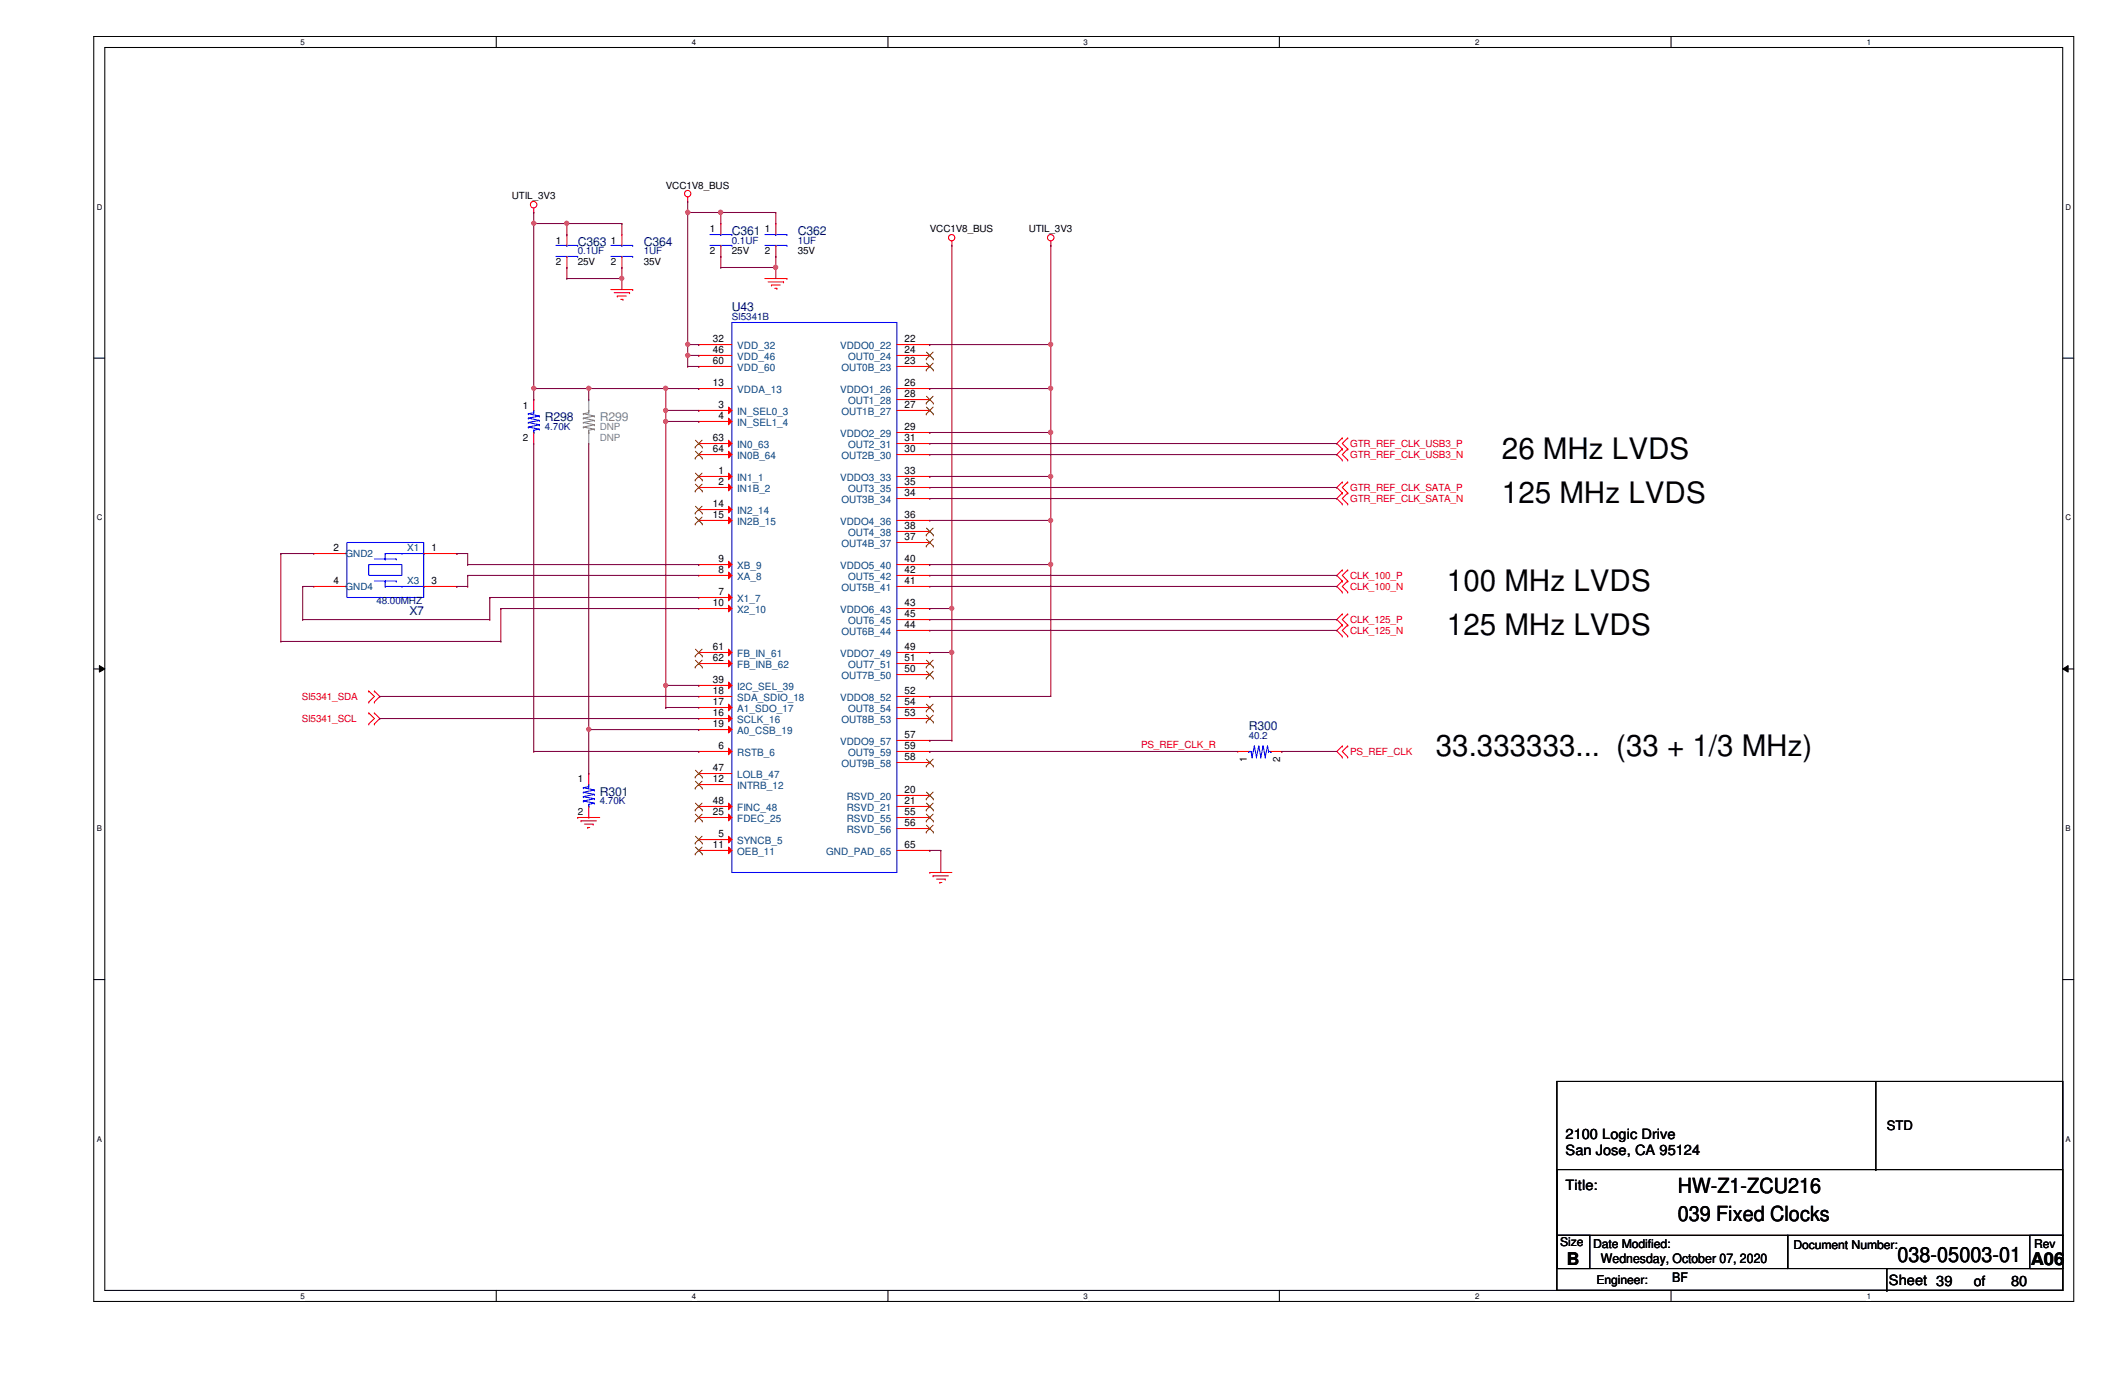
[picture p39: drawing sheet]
<svg xmlns="http://www.w3.org/2000/svg" width="432mm" height="279mm" viewBox="0 0 432 279" stroke-linecap="round" stroke-linejoin="round" font-family="sans-serif">
<defs><g id="words">
<g font-size="6">
<text x="305.2" y="93.3">26 MHz LVDS</text>
<text x="305.2" y="102.2">125 MHz LVDS</text>
<text x="294" y="120.1">100 MHz LVDS</text>
<text x="294" y="129">125 MHz LVDS</text>
<text x="291.8" y="153.6">33.333333... (33 + 1/3 MHz)</text>
</g>
<g font-size="4.2">
<text x="340.9" y="242.4">HW-Z1-ZCU216</text>
<text x="340.9" y="248.2">039 Fixed Clocks</text>
<text x="385.6" y="256.4">038-05003-01</text>
</g>
<g font-size="3.6">
<text x="318.3" y="257">B</text>
<text x="412.7" y="257">A06</text>
</g>
<g font-size="2.9">
<text x="318.1" y="231.5">2100 Logic Drive</text>
<text x="318.1" y="234.7">San Jose, CA 95124</text>
<text x="318.1" y="241.8">Title:</text>
<text x="383.8" y="261">Sheet 39</text>
<text x="401.1" y="261.2">of</text>
<text x="408.6" y="261.2">80</text>
</g>
<g font-size="2.7">
<text x="383.4" y="229.5">STD</text>
<text x="325.3" y="256.6">Wednesday, October 07, 2020</text>
<text x="339.8" y="260.6">BF</text>
</g>
<g font-size="2.5" fill="#000080">
<text x="148.7" y="47.7">C361</text>
<text x="162.1" y="47.7">C362</text>
<text x="117.4" y="49.9">C363</text>
<text x="130.8" y="49.9">C364</text>
<text x="148.7" y="63.3">U43</text>
<text x="110.7" y="85.6">R298</text>
<text x="83.2" y="125">X7</text>
<text x="253.7" y="148.3">R300</text>
<text x="121.9" y="161.7">R301</text>
</g>
<text font-size="2.5" fill="#808080" x="121.9" y="85.6">R299</text>
<g font-size="2.5">
<text x="317" y="253.3">Size</text>
<text x="323.7" y="253.5">Date Modified:</text>
<text x="364.4" y="253.7">Document Number:</text>
<text x="413.3" y="253.5">Rev</text>
<text x="324.4" y="260.9">Engineer:</text>
</g>
<g font-size="2">
<text x="104" y="40.5">UTIL_3V3</text>
<text x="135.3" y="38.3">VCC1V8_BUS</text>
<text x="144.2" y="47.2">1</text>
<text x="155.4" y="47.2">1</text>
<text x="188.9" y="47.2">VCC1V8_BUS</text>
<text x="209" y="47.2">UTIL_3V3</text>
<text x="112.9" y="49.5">1</text>
<text x="112.9" y="53.9">2</text>
<text x="117.4" y="53.9">25V</text>
<text x="124.1" y="49.5">1</text>
<text x="124.1" y="53.9">2</text>
<text x="130.8" y="53.9">35V</text>
<text x="144.2" y="51.7">2</text>
<text x="148.7" y="51.7">25V</text>
<text x="155.4" y="51.7">2</text>
<text x="162.1" y="51.7">35V</text>
<text x="144.9" y="69.5">32</text>
<text x="144.9" y="71.7">46</text>
<text x="183.8" y="71.7">24</text>
<text x="183.8" y="69.5">22</text>
<text x="144.9" y="74">60</text>
<text x="183.8" y="74">23</text>
<text x="106.2" y="83">1</text>
<text x="144.9" y="78.4">13</text>
<text x="146" y="82.9">3</text>
<text x="183.8" y="80.7">28</text>
<text x="183.8" y="82.9">27</text>
<text x="183.8" y="78.4">26</text>
<text x="106.2" y="89.7">2</text>
<text x="144.9" y="89.6">63</text>
<text x="146" y="85.1">4</text>
<text x="183.8" y="89.6">31</text>
<text x="183.8" y="87.4">29</text>
<text x="144.9" y="91.9">64</text>
<text x="183.8" y="91.9">30</text>
<text x="146" y="96.3">1</text>
<text x="146" y="98.6">2</text>
<text x="183.8" y="98.6">35</text>
<text x="183.8" y="100.8">34</text>
<text x="183.8" y="96.3">33</text>
<text x="144.9" y="103">14</text>
<text x="144.9" y="105.2">15</text>
<text x="183.8" y="107.5">38</text>
<text x="183.8" y="105.2">36</text>
<text x="67.8" y="112">2</text>
<text x="87.7" y="112">1</text>
<text x="183.8" y="109.7">37</text>
<text x="67.8" y="118.7">4</text>
<text x="87.7" y="118.7">3</text>
<text x="146" y="116.4">8</text>
<text x="146" y="114.2">9</text>
<text x="183.8" y="116.4">42</text>
<text x="183.8" y="118.7">41</text>
<text x="183.8" y="114.2">40</text>
<text x="144.9" y="123.1">10</text>
<text x="146" y="120.9">7</text>
<text x="183.8" y="125.4">45</text>
<text x="183.8" y="123.1">43</text>
<text x="183.8" y="127.6">44</text>
<text x="144.9" y="132.1">61</text>
<text x="144.9" y="134.3">62</text>
<text x="183.8" y="134.3">51</text>
<text x="183.8" y="136.6">50</text>
<text x="183.8" y="132.1">49</text>
<text x="144.9" y="138.8">39</text>
<text x="144.9" y="141">18</text>
<text x="144.9" y="143.3">17</text>
<text x="183.8" y="143.3">54</text>
<text x="183.8" y="141">52</text>
<text x="144.9" y="145.5">16</text>
<text x="144.9" y="147.7">19</text>
<text x="183.8" y="145.5">53</text>
<text x="183.8" y="149.9">57</text>
<text x="146" y="152.2">6</text>
<text x="183.8" y="152.2">59</text>
<text x="183.8" y="154.4">58</text>
<text x="253.4" y="154.9" transform="rotate(-90 253.4 154.9)">1</text>
<text x="260.1" y="154.9" transform="rotate(-90 260.1 154.9)">2</text>
<text x="117.4" y="159">1</text>
<text x="144.9" y="158.9">12</text>
<text x="144.9" y="156.7">47</text>
<text x="183.8" y="161.1">20</text>
<text x="117.4" y="165.7">2</text>
<text x="144.9" y="165.6">25</text>
<text x="144.9" y="163.4">48</text>
<text x="183.8" y="163.4">21</text>
<text x="183.8" y="165.6">55</text>
<text x="183.8" y="167.9">56</text>
<text x="144.9" y="172.3">11</text>
<text x="146" y="170.1">5</text>
<text x="183.8" y="172.3">65</text>
</g>
<g font-size="2" fill="#000080">
<text x="117.4" y="51.7">0.1UF</text>
<text x="130.8" y="51.7">1UF</text>
<text x="148.7" y="49.5">0.1UF</text>
<text x="162.1" y="49.5">1UF</text>
<text x="148.7" y="65.1">SI5341B</text>
<text x="110.7" y="87.5">4.70K</text>
<text x="76.5" y="122.8">48.00MHZ</text>
<text x="253.7" y="150.1">40.2</text>
<text x="121.9" y="163.4">4.70K</text>
</g>
<g font-size="2" fill="#004080">
<text x="149.8" y="71">VDD_32</text>
<text x="170.7" y="71">VDDO0_22</text>
<text x="149.8" y="73.2">VDD_46</text>
<text x="149.8" y="75.4">VDD_60</text>
<text x="171" y="75.4">OUT0B_23</text>
<text x="172.3" y="73.2">OUT0_24</text>
<text x="149.8" y="79.9">VDDA_13</text>
<text x="170.7" y="79.9">VDDO1_26</text>
<text x="172.3" y="82.2">OUT1_28</text>
<text x="149.8" y="84.4">IN_SEL0_3</text>
<text x="149.8" y="86.6">IN_SEL1_4</text>
<text x="170.7" y="88.9">VDDO2_29</text>
<text x="171" y="84.4">OUT1B_27</text>
<text x="149.8" y="91.1">IN0_63</text>
<text x="149.8" y="93.3">IN0B_64</text>
<text x="171" y="93.3">OUT2B_30</text>
<text x="172.3" y="91.1">OUT2_31</text>
<text x="149.8" y="97.8">IN1_1</text>
<text x="149.8" y="100">IN1B_2</text>
<text x="170.7" y="97.8">VDDO3_33</text>
<text x="172.3" y="100">OUT3_35</text>
<text x="149.8" y="104.5">IN2_14</text>
<text x="149.8" y="106.7">IN2B_15</text>
<text x="170.7" y="106.7">VDDO4_36</text>
<text x="171" y="102.3">OUT3B_34</text>
<text x="70.2" y="113.2">GND2</text>
<text x="82.8" y="112.1">X1</text>
<text x="171" y="111.2">OUT4B_37</text>
<text x="172.3" y="109">OUT4_38</text>
<text x="70.2" y="119.9">GND4</text>
<text x="82.8" y="118.7">X3</text>
<text x="149.8" y="117.9">XA_8</text>
<text x="149.8" y="115.7">XB_9</text>
<text x="170.7" y="115.7">VDDO5_40</text>
<text x="172.3" y="117.9">OUT5_42</text>
<text x="149.8" y="122.4">X1_7</text>
<text x="149.8" y="124.6">X2_10</text>
<text x="170.7" y="124.6">VDDO6_43</text>
<text x="171" y="120.1">OUT5B_41</text>
<text x="171" y="129.1">OUT6B_44</text>
<text x="172.3" y="126.9">OUT6_45</text>
<text x="149.8" y="133.6">FB_IN_61</text>
<text x="149.8" y="135.8">FB_INB_62</text>
<text x="170.7" y="133.6">VDDO7_49</text>
<text x="172.3" y="135.8">OUT7_51</text>
<text x="149.8" y="140.2">I2C_SEL_39</text>
<text x="149.8" y="142.5">SDA_SDIO_18</text>
<text x="170.7" y="142.5">VDDO8_52</text>
<text x="171" y="138">OUT7B_50</text>
<text x="149.8" y="144.7">A1_SDO_17</text>
<text x="149.8" y="147">SCLK_16</text>
<text x="149.8" y="149.2">A0_CSB_19</text>
<text x="171" y="147">OUT8B_53</text>
<text x="172.3" y="144.7">OUT8_54</text>
<text x="149.8" y="153.7">RSTB_6</text>
<text x="170.7" y="151.4">VDDO9_57</text>
<text x="171" y="155.9">OUT9B_58</text>
<text x="172.3" y="153.7">OUT9_59</text>
<text x="149.8" y="160.4">INTRB_12</text>
<text x="149.8" y="158.2">LOLB_47</text>
<text x="149.8" y="167.1">FDEC_25</text>
<text x="149.8" y="164.8">FINC_48</text>
<text x="172" y="162.6">RSVD_20</text>
<text x="172" y="164.8">RSVD_21</text>
<text x="172" y="167.1">RSVD_55</text>
<text x="149.8" y="173.8">OEB_11</text>
<text x="149.8" y="171.6">SYNCB_5</text>
<text x="167.9" y="173.8">GND_PAD_65</text>
<text x="172" y="169.3">RSVD_56</text>
</g>
<g font-size="2" fill="#808080">
<text x="121.9" y="87.5">DNP</text>
<text x="121.9" y="89.7">DNP</text>
</g>
<g font-size="2" fill="#f00">
<text x="274.3" y="90.8">GTR_REF_CLK_USB3_P</text>
<text x="274.3" y="93">GTR_REF_CLK_USB3_N</text>
<text x="274.3" y="102">GTR_REF_CLK_SATA_N</text>
<text x="274.3" y="99.8">GTR_REF_CLK_SATA_P</text>
<text x="274.3" y="119.9">CLK_100_N</text>
<text x="274.3" y="117.6">CLK_100_P</text>
<text x="274.3" y="126.6">CLK_125_P</text>
<text x="274.3" y="128.8">CLK_125_N</text>
<text x="61.3" y="142.2">SI5341_SDA</text>
<text x="61.3" y="146.7">SI5341_SCL</text>
<text x="231.9" y="152">PS_REF_CLK_R</text>
<text x="274.3" y="153.4">PS_REF_CLK</text>
</g>
<g font-size="1.6">
<text x="61" y="9.1">5</text>
<text x="140.6" y="9.1">4</text>
<text x="220.2" y="9.1">3</text>
<text x="299.7" y="9.1">2</text>
<text x="379.3" y="9.1">1</text>
<text x="19.6" y="42.6">D</text>
<text x="419.7" y="42.6">D</text>
<text x="19.6" y="105.7">C</text>
<text x="419.7" y="105.7">C</text>
<text x="19.6" y="168.9">B</text>
<text x="419.7" y="168.9">B</text>
<text x="19.6" y="232">A</text>
<text x="419.7" y="232">A</text>
<text x="61" y="263.9">5</text>
<text x="140.6" y="263.9">4</text>
<text x="220.2" y="263.9">3</text>
<text x="299.7" y="263.9">2</text>
<text x="379.3" y="263.9">1</text>
</g>
</g></defs>
<path d="M19.1 7.4h402.3v257.1h-402.3zM21.3 9.7h397.8v252.5h-397.8z" fill="none" stroke="#000" stroke-width=".21"/>
<g fill="#fff">
<path d="M61 7.7h.9v1.7h-.9z"/>
<path d="M61 262.5h.9v1.7h-.9z"/>
</g>
<path d="M100.8 7.4v2.3M100.8 262.2v2.3" fill="none" stroke="#000" stroke-width=".21"/>
<g fill="#fff">
<path d="M140.6 7.7h.9v1.7h-.9z"/>
<path d="M140.6 262.5h.9v1.7h-.9z"/>
</g>
<path d="M180.4 7.4v2.3M180.4 262.2v2.3" fill="none" stroke="#000" stroke-width=".21"/>
<g fill="#fff">
<path d="M220.2 7.7h.9v1.7h-.9z"/>
<path d="M220.2 262.5h.9v1.7h-.9z"/>
</g>
<path d="M260 7.4v2.3M260 262.2v2.3" fill="none" stroke="#000" stroke-width=".21"/>
<g fill="#fff">
<path d="M299.7 7.7h.9v1.7h-.9z"/>
<path d="M299.7 262.5h.9v1.7h-.9z"/>
</g>
<path d="M339.6 7.4v2.3M339.6 262.2v2.3" fill="none" stroke="#000" stroke-width=".21"/>
<g fill="#fff">
<path d="M379.3 7.7h.9v1.7h-.9z"/>
<path d="M379.3 262.5h.9v1.7h-.9z"/>
<path d="M19.6 41.2h1.2v1.8h-1.2z"/>
<path d="M419.7 41.2h1.2v1.8h-1.2z"/>
<path d="M19.6 104.3h1.2v1.8h-1.2z"/>
<path d="M419.7 104.3h1.2v1.8h-1.2z"/>
</g>
<path d="M19.1 72.8h2.2M419.1 72.8h2.3" fill="none" stroke="#000" stroke-width=".21"/>
<g fill="#fff">
<path d="M19.6 167.5h1.1v1.7h-1.1z"/>
<path d="M419.7 167.5h1.1v1.7h-1.1z"/>
</g>
<path d="M19.1 135.9h2.2M419.1 135.9h2.3" fill="none" stroke="#000" stroke-width=".21"/>
<path d="M20.2 135.3l1.1 .6-1.1 .7zM419.1 135.9l1.1-.6v1.3z" fill="#000"/>
<path d="M20.2 135.3l1.1 .6-1.1 .7zM419.1 135.9l1.1-.6v1.3z" fill="none" stroke="#000" stroke-width=".2"/>
<g fill="#fff">
<path d="M19.6 230.6h1.1v1.8h-1.1z"/>
<path d="M419.7 230.6h1.1v1.8h-1.1z"/>
</g>
<g fill="none" stroke="#000" stroke-width=".21">
<path d="M19.1 199.1h2.2M419.1 199.1h2.3M316.4 219.8h102.7v42.4h-102.7zM381.2 219.8v17.9M316.4 237.7h102.7v13.3h-102.7zM381.2 237.7h.1M316.4 251h46.9v6.8h-46.9zM316.4 251h6.6v6.8h-6.6zM363.3 251h55.8v6.8h-55.8zM383.4 257.8h35.7v4.4h-35.7zM412.5 251h6.6v6.8h-6.6zM316.4 262.2h67"/>
<path d="M383.4 262.2h.1"/>
</g>
<g fill="none" stroke="#f00" stroke-width=".21">
<path d="M108.5 43.2h.1M108.5 42.3v.9M124.1 58.8h4.5M124.8 59.5h3.1M126.4 47.7h.1M126.4 54.4h.1M126.4 47.7v2.2M126.4 52.1v2.3M127.9 59.5h.1M128.6 58.8h.1M139.7 40.9h.1M139.7 40v.9"/>
<path d="M146.5 45.4h.1M146.5 52.1h.1M146.5 45.4v2.3M146.5 49.9v2.2M155.4 56.6h4.5M156.1 57.3h3.1M156.8 57.9h.1M156.8 57.9h1.7M157.4 58.6h.5M157.9 58.6h.1M159.2 57.3h.1M159.9 56.6h.1"/>
<path d="M193.4 49.9h.1M193.4 49v.9M213.5 49.9h.1M213.5 49v.9M125.4 60.2h.1M125.4 60.2h1.9M126.1 60.8h.5M126.6 60.8h.1M108.5 81.2h.1M108.5 90.1h.1M108.5 81.2v2.2M108.5 87.9v2.2"/>
<path d="M272.8 89h.1M272.8 91.2h.1M272.8 93.5h.1M272.8 98h.1M272.8 89l-1.1 1.1 1.1 1.1M272.8 91.2l-1.1 1.2 1.1 1.1M272.8 98l-1.1 1.1 1.1 1.1M273.9 91.2h.1M273.9 89h.1M273.9 93.5h.1M273.9 98h.1M273.9 89l-1.1 1.1 1.1 1.1"/>
<path d="M273.9 91.2l-1.1 1.2 1.1 1.1M273.9 98l-1.1 1.1 1.1 1.1M272.8 100.2h.1M272.8 102.4h.1M272.8 118.1h.1M272.8 115.8h.1M272.8 100.2l-1.1 1.1 1.1 1.1M272.8 118.1l-1.1 1.1 1.1 1.1M272.8 115.8l-1.1 1.1 1.1 1.2M273.9 102.4h.1M273.9 100.2h.1M273.9 118.1h.1"/>
<path d="M273.9 115.8h.1M273.9 100.2l-1.1 1.1 1.1 1.1M273.9 118.1l-1.1 1.1 1.1 1.1M273.9 115.8l-1.1 1.1 1.1 1.2M272.8 124.8h.1M272.8 127h.1M272.8 129.2h.1M272.8 120.3h.1M272.8 124.8l-1.1 1.1 1.1 1.1M272.8 127l-1.1 1.1 1.1 1.1M273.9 127h.1M273.9 124.8h.1"/>
<path d="M273.9 129.2h.1M273.9 120.3h.1M273.9 124.8l-1.1 1.1 1.1 1.1M273.9 127l-1.1 1.1 1.1 1.1M74.9 142.7h.1M74.9 140.4h.1M74.9 147.1h.1M74.9 144.9h.1M74.9 140.4l1.2 1.1-1.2 1.2M74.9 144.9l1.2 1.1-1.2 1.1M76.1 140.4h.1M76.1 142.7h.1"/>
<path d="M76.1 144.9h.1M76.1 147.1h.1M76.1 140.4l1.1 1.1-1.1 1.2M76.1 144.9l1.1 1.1-1.1 1.1M119.6 157.2h.1M119.6 157.2v2.2M251.5 152.7h.1M251.5 152.7h2.2M258.2 152.7h2.3M260.5 152.7h.1M272.8 151.6h.1M272.8 153.8h.1"/>
<path d="M272.8 151.6l-1.1 1.1 1.1 1.1M273.9 153.8h.1M273.9 151.6h.1M273.9 151.6l-1.1 1.1 1.1 1.1M117.4 166.1h.1M117.4 166.1h4.5M118.1 166.8h.1M118.1 166.8h3.1M118.7 167.5h1.8M119.4 168.1h.1M119.4 168.1h.4M119.6 166.1h.1"/>
<path d="M119.6 163.9v2.2M120.5 167.5h.1M188.9 177.3h.1M188.9 177.3h4.5M189.6 178h.1M189.6 178h3.1M190.3 178.6h1.8M191 179.3h.1M191 179.3h.4M192.1 178.6h.1"/>
<circle cx="139.7" cy="39.3" r=".65"/>
<circle cx="108.4" cy="41.6" r=".66"/>
<circle cx="193.4" cy="48.3" r=".64"/>
<circle cx="213.5" cy="48.3" r=".66"/>
</g>
<g fill="none" stroke="#808080" stroke-width=".21">
<path d="M118.5 86.8h.1M118.5 85.9h.1M118.5 85h.1M118.5 84.1h.1M118.5 84.1l2.3 .4M118.5 86.8l2.3 .4M118.5 85.9l2.3 .4M118.5 85l2.3 .4M119.6 83.4h.1M119.6 87.9h.1M119.6 87.4h.1M119.6 83.9h.1"/>
<path d="M119.6 81.2h.1M119.6 90.1h.1M119.6 81.2v2.7M119.6 87.4v2.7M119.6 83.9l-1.1 .2M120.8 84.5h.1M120.8 87.2h.1M120.8 86.3h.1M120.8 85.4h.1M120.8 87.2l-1.2 .2M120.8 86.3l-2.3 .5M120.8 85.4l-2.3 .5"/>
<path d="M120.8 84.5l-2.3 .5"/>
</g>
<g fill="none" stroke="#00f" stroke-width=".21">
<path d="M124.1 49.9h4.5M124.1 52.1h4.5M126.4 52.1h.1M126.4 49.9h.1M128.6 52.1h.1M128.6 49.9h.1M144.2 49.9h4.5M144.2 47.7h4.5M146.5 49.9h.1M146.5 47.7h.1M148.7 49.9h.1M148.7 47.7h.1"/>
<path d="M148.7 65.5h33.5v111.8h-33.5zM107.4 86.8h.1M107.4 85.9h.1M107.4 85h.1M107.4 84.1h.1M107.4 84.1l2.2 .4M107.4 86.8l2.2 .4M107.4 85.9l2.2 .4M107.4 85l2.2 .4M108.5 83.4h.1M108.5 87.9h.1M108.5 87.4h.1"/>
<path d="M108.5 83.9h.1M108.5 83.4v.5M108.5 87.4v.5M108.5 83.9l-1.1 .2M109.6 84.5h.1M109.6 87.2h.1M109.6 86.3h.1M109.6 85.4h.1M109.6 87.2l-1.1 .2M109.6 86.3l-2.2 .5M109.6 85.4l-2.2 .5M109.6 84.5l-2.2 .5"/>
<path d="M119.6 159.4h.1M119.6 159.9h.1M119.6 159.4v.5M119.6 159.9l-1.1 .2M253.7 152.7h.1M253.7 152.7h.5M254.2 152.7h.1M254.2 152.7l.2 1.1M254.4 153.8h.1M254.9 151.6h.1M254.9 151.6l-.5 2.2M254.9 151.6l.4 2.2"/>
<path d="M255.3 153.8h.1M255.8 151.6h.1M255.8 151.6l.4 2.2M255.8 151.6l-.5 2.2M256.2 153.8h.1M256.7 151.6h.1M256.7 151.6l.4 2.2M256.7 151.6l-.5 2.2M257.1 153.8h.1M257.6 151.6h.1M257.6 151.6l.2 1.1M257.6 151.6l-.5 2.2"/>
<path d="M257.8 152.7h.1M257.8 152.7h.4M258.2 152.7h.1M118.5 162.8h.1M118.5 161.9h.1M118.5 161h.1M118.5 160.1h.1M118.5 160.1l2.3 .4M118.5 162.8l2.3 .4M118.5 161.9l2.3 .4M118.5 161l2.3 .4M119.6 163.9h.1"/>
<path d="M119.6 163.4h.1M119.6 163.4v.5M120.8 160.5h.1M120.8 163.2h.1M120.8 162.3h.1M120.8 161.4h.1M120.8 163.2l-1.2 .2M120.8 162.3l-2.3 .5M120.8 161.4l-2.3 .5M120.8 160.5l-2.3 .5"/>
</g>
<path d="M148 116.2l.7 .7-.7 .7z" fill="#f00"/>
<path d="M142 116.9h.1M142 116.9h6.7M148 116.2l.7 .7-.7 .7z" fill="none" stroke="#f00" stroke-width=".21"/>
<path d="M148 114l.7 .7-.7 .7z" fill="#f00"/>
<path d="M142 114.7h.1M142 114.7h6.7M148 114l.7 .7-.7 .7z" fill="none" stroke="#f00" stroke-width=".21"/>
<path d="M148 120.7l.7 .7-.7 .7z" fill="#f00"/>
<path d="M142 121.4h.1M142 121.4h6.7M148 120.7l.7 .7-.7 .7z" fill="none" stroke="#f00" stroke-width=".21"/>
<path d="M148 123l.7 .7-.7 .6z" fill="#f00"/>
<path d="M142 123.7h.1M142 123.7h6.7M148 123l.7 .7-.7 .6z" fill="none" stroke="#f00" stroke-width=".21"/>
<path d="M148 89.4l.7 .7-.7 .7z" fill="#f00"/>
<path d="M142 90.1h.1M142 90.1h6.7M148 89.4l.7 .7-.7 .7z" fill="none" stroke="#f00" stroke-width=".21"/>
<path d="M141.3 90.8h.1M141.3 89.4l1.4 1.4M142.7 89.4l-1.4 1.4M142.7 90.8h.1" fill="none" stroke="#804000" stroke-width=".2"/>
<path d="M148 91.7l.7 .7-.7 .6z" fill="#f00"/>
<path d="M142 92.4h.1M142 92.4h6.7M148 91.7l.7 .7-.7 .6z" fill="none" stroke="#f00" stroke-width=".21"/>
<path d="M141.3 93.1h.1M141.3 91.7l1.4 1.4M142.7 91.7l-1.4 1.4M142.7 93.1h.1" fill="none" stroke="#804000" stroke-width=".2"/>
<path d="M148 96.1l.7 .7-.7 .7z" fill="#f00"/>
<path d="M142 96.8h.1M142 96.8h6.7M148 96.1l.7 .7-.7 .7z" fill="none" stroke="#f00" stroke-width=".21"/>
<path d="M141.3 97.5h.1M141.3 96.1l1.4 1.4M142.7 96.1l-1.4 1.4M142.7 97.5h.1" fill="none" stroke="#804000" stroke-width=".2"/>
<path d="M148 98.4l.7 .7-.7 .6z" fill="#f00"/>
<path d="M142 99.1h.1M142 99.1h6.7M148 98.4l.7 .7-.7 .6z" fill="none" stroke="#f00" stroke-width=".21"/>
<path d="M141.3 99.8h.1M141.3 98.4l1.4 1.4M142.7 98.4l-1.4 1.4M142.7 99.8h.1" fill="none" stroke="#804000" stroke-width=".2"/>
<path d="M148 102.9l.7 .6-.7 .7z" fill="#f00"/>
<path d="M142 103.5h.1M142 103.5h6.7M148 102.9l.7 .6-.7 .7z" fill="none" stroke="#f00" stroke-width=".21"/>
<path d="M141.3 104.3h.1M141.3 102.9l1.4 1.4M142.7 102.9l-1.4 1.4M142.7 104.3h.1" fill="none" stroke="#804000" stroke-width=".2"/>
<path d="M148 105.1l.7 .6-.7 .7z" fill="#f00"/>
<path d="M142 105.7h.1M142 105.7h6.7M148 105.1l.7 .6-.7 .7z" fill="none" stroke="#f00" stroke-width=".21"/>
<path d="M141.3 106.5h.1M141.3 105.1l1.4 1.4M142.7 105.1l-1.4 1.4M142.7 106.5h.1" fill="none" stroke="#804000" stroke-width=".2"/>
<path d="M148 131.9l.7 .7-.7 .7z" fill="#f00"/>
<path d="M142 132.6h.1M142 132.6h6.7M148 131.9l.7 .7-.7 .7z" fill="none" stroke="#f00" stroke-width=".21"/>
<path d="M141.3 133.3h.1M141.3 131.9l1.4 1.4M142.7 131.9l-1.4 1.4M142.7 133.3h.1" fill="none" stroke="#804000" stroke-width=".2"/>
<path d="M148 134.2l.7 .6-.7 .7z" fill="#f00"/>
<path d="M142 134.8h.1M142 134.8h6.7M148 134.2l.7 .6-.7 .7z" fill="none" stroke="#f00" stroke-width=".21"/>
<path d="M141.3 135.6h.1M141.3 134.2l1.4 1.4M142.7 134.2l-1.4 1.4M142.7 135.6h.1" fill="none" stroke="#804000" stroke-width=".2"/>
<path d="M148 138.6l.7 .7-.7 .7z" fill="#f00"/>
<path d="M142 139.3h.1M142 139.3h6.7M148 138.6l.7 .7-.7 .7zM142 141.5h.1M142 141.5h6.7" fill="none" stroke="#f00" stroke-width=".21"/>
<path d="M148 143.1l.7 .7-.7 .6z" fill="#f00"/>
<path d="M142 143.8h.1M142 143.8h6.7M148 143.1l.7 .7-.7 .6z" fill="none" stroke="#f00" stroke-width=".21"/>
<path d="M148 145.3l.7 .7-.7 .7z" fill="#f00"/>
<path d="M142 146h.1M142 146h6.7M148 145.3l.7 .7-.7 .7z" fill="none" stroke="#f00" stroke-width=".21"/>
<path d="M148 147.6l.7 .7-.7 .6z" fill="#f00"/>
<path d="M142 148.3h.1M142 159.4h.1M142 148.3h6.7M142 159.4h6.7M148 147.6l.7 .7-.7 .6z" fill="none" stroke="#f00" stroke-width=".21"/>
<path d="M141.3 158.7l1.4 1.4M142.7 158.7l-1.4 1.4M141.3 160.1h.1M142.7 160.1h.1" fill="none" stroke="#804000" stroke-width=".2"/>
<path d="M148 152l.7 .7-.7 .7z" fill="#f00"/>
<path d="M142 152.7h.1M142 152.7h6.7M148 152l.7 .7-.7 .7z" fill="none" stroke="#f00" stroke-width=".21"/>
<path d="M148 172.1l.7 .7-.7 .7z" fill="#f00"/>
<path d="M142 157.2h.1M142 157.2h6.7M142 172.8h.1M142 172.8h6.7M148 172.1l.7 .7-.7 .7z" fill="none" stroke="#f00" stroke-width=".21"/>
<path d="M141.3 157.9h.1M141.3 156.5l1.4 1.4M142.7 156.5l-1.4 1.4M142.7 157.9h.1M141.3 173.5h.1M141.3 172.1l1.4 1.4M142.7 172.1l-1.4 1.4M142.7 173.5h.1" fill="none" stroke="#804000" stroke-width=".2"/>
<path d="M148 169.9l.7 .7-.7 .7z" fill="#f00"/>
<path d="M142 170.6h.1M142 170.6h6.7M148 169.9l.7 .7-.7 .7z" fill="none" stroke="#f00" stroke-width=".21"/>
<path d="M141.3 171.3h.1M141.3 169.9l1.4 1.4M142.7 169.9l-1.4 1.4M142.7 171.3h.1" fill="none" stroke="#804000" stroke-width=".2"/>
<path d="M148 165.4l.7 .7-.7 .7z" fill="#f00"/>
<path d="M142 166.1h.1M142 166.1h6.7M148 165.4l.7 .7-.7 .7z" fill="none" stroke="#f00" stroke-width=".21"/>
<path d="M141.3 166.8h.1M141.3 165.4l1.4 1.4M142.7 165.4l-1.4 1.4M142.7 166.8h.1" fill="none" stroke="#804000" stroke-width=".2"/>
<path d="M148 163.2l.7 .7-.7 .6z" fill="#f00"/>
<path d="M142 163.9h.1M142 163.9h6.7M148 163.2l.7 .7-.7 .6z" fill="none" stroke="#f00" stroke-width=".21"/>
<path d="M141.3 164.6h.1M141.3 163.2l1.4 1.4M142.7 163.2l-1.4 1.4M142.7 164.6h.1" fill="none" stroke="#804000" stroke-width=".2"/>
<path d="M148 82.7l.7 .7-.7 .7z" fill="#f00"/>
<path d="M142 83.4h.1M142 83.4h6.7M148 82.7l.7 .7-.7 .7z" fill="none" stroke="#f00" stroke-width=".21"/>
<path d="M148 85l.7 .6-.7 .7z" fill="#f00"/>
<g fill="none" stroke="#f00" stroke-width=".21">
<path d="M115.2 47.7h.1M115.2 54.4h.1M115.2 47.7v2.2M115.2 52.1v2.3M157.6 45.4h.1M157.6 52.1h.1M157.6 45.4v2.3M157.6 49.9v2.2M142 70h.1M142 72.2h.1M142 74.5h.1M142 79h.1"/>
<path d="M142 70h6.7M142 72.2h6.7M142 74.5h6.7M142 79h6.7M182.2 70h6.7M182.2 72.2h6.7M182.2 74.5h6.7M182.2 79h6.7M188.9 72.2h.1M188.9 74.5h.1M188.9 70h.1M188.9 79h.1"/>
<path d="M142 85.6h.1M142 85.6h6.7M148 85l.7 .6-.7 .7zM182.2 81.2h6.7M182.2 83.4h6.7M182.2 90.1h6.7M182.2 92.4h6.7M182.2 99.1h6.7M182.2 87.9h6.7M182.2 96.8h6.7M188.9 81.2h.1M188.9 83.4h.1"/>
<path d="M188.9 90.1h.1M188.9 92.4h.1M188.9 99.1h.1M188.9 87.9h.1M188.9 96.8h.1M63.8 119.2h.1M63.8 112.5h.1M63.8 119.2h6.7M63.8 112.5h6.7M86.1 119.2h6.7M86.1 112.5h6.7M92.8 119.2h.1"/>
<path d="M92.8 112.5h.1M182.2 101.3h6.7M182.2 108h6.7M182.2 110.2h6.7M182.2 116.9h6.7M182.2 119.2h6.7M182.2 105.7h6.7M182.2 114.7h6.7M188.9 101.3h.1M188.9 108h.1M188.9 110.2h.1M188.9 116.9h.1"/>
<path d="M188.9 119.2h.1M188.9 105.7h.1M188.9 114.7h.1M182.2 125.9h6.7M182.2 128.1h6.7M182.2 134.8h6.7M182.2 137.1h6.7M182.2 123.7h6.7M182.2 132.6h6.7M188.9 125.9h.1M188.9 128.1h.1M188.9 134.8h.1"/>
<path d="M188.9 137.1h.1M188.9 123.7h.1M188.9 132.6h.1M182.2 143.8h6.7M182.2 146h6.7M182.2 152.7h6.7M182.2 154.9h6.7M182.2 141.5h6.7M182.2 150.5h6.7M188.9 143.8h.1M188.9 146h.1M188.9 152.7h.1"/>
<path d="M188.9 154.9h.1M188.9 141.5h.1M188.9 150.5h.1M182.2 161.6h6.7M182.2 163.9h6.7M182.2 166.1h6.7M182.2 168.4h6.7M182.2 172.8h6.7M188.9 161.6h.1M188.9 163.9h.1M188.9 166.1h.1M188.9 168.4h.1"/>
<path d="M188.9 172.8h.1"/>
</g>
<g fill="none" stroke="#804000" stroke-width=".2">
<path d="M188.2 72.9h.1M188.2 75.2h.1M188.3 71.5l1.4 1.4M188.3 73.8l1.4 1.4M189.6 71.5l-1.4 1.4M189.6 73.8l-1.4 1.4M189.7 72.9h.1M189.7 75.2h.1M188.2 81.9h.1M188.2 84.1h.1M188.3 80.5l1.4 1.4M188.3 82.7l1.4 1.4"/>
<path d="M189.6 80.5l-1.4 1.4M189.6 82.7l-1.4 1.4M189.7 81.9h.1M189.7 84.1h.1M188.2 108.7h.1M188.2 111h.1M188.3 107.3l1.4 1.4M188.3 109.6l1.4 1.4M189.6 107.3l-1.4 1.4M189.6 109.6l-1.4 1.4M189.7 108.7h.1M189.7 111h.1"/>
<path d="M188.2 135.6h.1M188.2 137.8h.1M188.3 134.2l1.4 1.4M188.3 136.4l1.4 1.4M189.6 134.2l-1.4 1.4M189.6 136.4l-1.4 1.4M189.7 135.6h.1M189.7 137.8h.1M188.2 144.5h.1M188.2 146.7h.1M188.2 155.7h.1M188.3 143.1l1.4 1.4"/>
<path d="M188.3 145.3l1.4 1.4M188.3 154.3l1.4 1.4M189.6 143.1l-1.4 1.4M189.6 145.3l-1.4 1.4M189.6 154.3l-1.4 1.4M189.7 144.5h.1M189.7 146.7h.1M189.7 155.7h.1M188.2 162.3h.1M188.2 164.6h.1M188.2 166.8h.1M188.2 169.1h.1"/>
<path d="M188.3 161l1.4 1.3M188.3 163.2l1.4 1.4M188.3 165.4l1.4 1.4M188.3 167.7l1.4 1.4M189.6 161l-1.4 1.3M189.6 163.2l-1.4 1.4M189.6 165.4l-1.4 1.4M189.6 167.7l-1.4 1.4M189.7 162.3h.1M189.7 164.6h.1M189.7 166.8h.1M189.7 169.1h.1"/>
</g>
<g fill="none" stroke="#00f" stroke-width=".21">
<path d="M112.9 52.1h4.5M112.9 49.9h4.5M115.2 52.1h.1M115.2 49.9h.1M117.4 52.1h.1M117.4 49.9h.1M155.4 49.9h4.5M155.4 47.7h4.5M157.6 49.9h.1M157.6 47.7h.1M159.9 49.9h.1M159.9 47.7h.1"/>
<path d="M70.5 110.2h15.6v11.2h-15.6zM74.9 114.7h6.8v2.2h-6.8zM76.1 118.1h4.4M76.1 113.6h4.4M78.3 113.6h.1M78.3 112.5h.1M78.3 118.1h.1M78.3 119.2h.1M78.3 119.2h7.8M78.3 112.5v1.1M78.3 118.1v1.1M78.3 112.5h7.8"/>
<path d="M80.5 118.1h.1M80.5 113.6h.1M81.7 112.5h.1M81.7 119.2h.1M86.1 119.2h.1M86.1 112.5h.1"/>
</g>
<path d="M139.7 43.2h.1M139.7 43.2h6.8M146.5 54.4h.1M157.6 52.1h.1M157.6 52.1v2.3h-11.1" fill="none" stroke="#800040" stroke-width=".21"/>
<circle cx="157.6" cy="54.3" r=".44" fill="#f0f"/>
<circle cx="157.6" cy="54.3" r=".44" fill="none" stroke="#f0f" stroke-width=".21"/>
<path d="M146.5 52.1h.1M146.5 43.2h.1M146.5 52.1v2.3M146.5 43.2h11.1M157.6 54.4h.1M157.6 43.2h.1M157.6 43.2v2.2M157.6 54.4v2.2" fill="none" stroke="#800040" stroke-width=".21"/>
<circle cx="146.4" cy="43.2" r=".44" fill="#f0f"/>
<circle cx="146.4" cy="43.2" r=".44" fill="none" stroke="#f0f" stroke-width=".21"/>
<path d="M139.7 40.9h.1M139.7 40.9v2.3M146.5 43.2h.1M146.5 43.2v2.2" fill="none" stroke="#800040" stroke-width=".21"/>
<circle cx="139.7" cy="43.2" r=".44" fill="#f0f"/>
<circle cx="139.7" cy="43.2" r=".44" fill="none" stroke="#f0f" stroke-width=".21"/>
<path d="M139.7 43.2v26.8M139.7 70h.1" fill="none" stroke="#800040" stroke-width=".21"/>
<circle cx="139.7" cy="70" r=".43" fill="#f0f"/>
<circle cx="139.7" cy="70" r=".43" fill="none" stroke="#f0f" stroke-width=".21"/>
<path d="M139.7 72.2h.1M139.7 74.5h.1M139.7 72.2h2.3M142 70h.1M142 72.2h.1M142 70h-2.3v4.5" fill="none" stroke="#800040" stroke-width=".21"/>
<circle cx="139.7" cy="72.2" r=".43" fill="#f0f"/>
<circle cx="139.7" cy="72.2" r=".43" fill="none" stroke="#f0f" stroke-width=".21"/>
<path d="M115.2 54.4h.1M115.2 56.6h.1M115.2 54.4v2.2M115.2 56.6h11.2M126.4 45.4h.1M126.4 56.6h.1M126.4 45.4v2.3M126.4 56.6v2.2M139.7 74.5h2.3M142 74.5h.1" fill="none" stroke="#800040" stroke-width=".21"/>
<circle cx="126.3" cy="56.6" r=".43" fill="#f0f"/>
<circle cx="126.3" cy="56.6" r=".43" fill="none" stroke="#f0f" stroke-width=".21"/>
<path d="M108.5 45.4h.1M108.5 45.4h17.9M115.2 45.4h.1M126.4 54.4h.1M126.4 54.4v2.2" fill="none" stroke="#800040" stroke-width=".21"/>
<circle cx="115.1" cy="45.4" r=".43" fill="#f0f"/>
<circle cx="115.1" cy="45.4" r=".43" fill="none" stroke="#f0f" stroke-width=".21"/>
<path d="M108.5 43.2h.1M108.5 43.2v35.8M115.2 47.7h.1M115.2 45.4v2.3M108.5 79h.1" fill="none" stroke="#800040" stroke-width=".21"/>
<circle cx="108.5" cy="45.4" r=".43" fill="#f0f"/>
<circle cx="108.5" cy="45.4" r=".43" fill="none" stroke="#f0f" stroke-width=".21"/>
<circle cx="108.5" cy="78.9" r=".43" fill="#f0f"/>
<circle cx="108.5" cy="78.9" r=".43" fill="none" stroke="#f0f" stroke-width=".21"/>
<g fill="none" stroke="#800040" stroke-width=".21">
<path d="M119.6 79h.1M119.6 79h-11.1v2.2M142 79h.1M142 79h-6.7v4.4M108.5 81.2h.1M108.5 90.1v62.6M135.3 83.4h.1M135.3 83.4h6.7M142 83.4h.1M108.5 152.7h.1M108.5 152.7h33.5M135.3 143.8h.1"/>
<path d="M135.3 143.8h6.7M142 152.7h.1"/>
</g>
<circle cx="135.3" cy="83.4" r=".43" fill="#f0f"/>
<circle cx="135.3" cy="83.4" r=".43" fill="none" stroke="#f0f" stroke-width=".21"/>
<path d="M135.3 85.6h.1M135.3 83.4v55.9M135.3 85.6h6.7M142 85.6h.1M135.3 139.3h.1" fill="none" stroke="#800040" stroke-width=".21"/>
<circle cx="135.3" cy="85.6" r=".43" fill="#f0f"/>
<circle cx="135.3" cy="85.6" r=".43" fill="none" stroke="#f0f" stroke-width=".21"/>
<circle cx="135.3" cy="139.3" r=".43" fill="#f0f"/>
<circle cx="135.3" cy="139.3" r=".43" fill="none" stroke="#f0f" stroke-width=".21"/>
<path d="M135.3 79h.1M135.3 79h-15.7v2.2M119.6 81.2h.1M142 139.3h.1M142 139.3h-6.7v4.5M135.3 143.8h.1" fill="none" stroke="#800040" stroke-width=".21"/>
<circle cx="119.6" cy="78.9" r=".43" fill="#f0f"/>
<circle cx="119.6" cy="78.9" r=".43" fill="none" stroke="#f0f" stroke-width=".21"/>
<circle cx="135.3" cy="78.9" r=".43" fill="#f0f"/>
<circle cx="135.3" cy="78.9" r=".43" fill="none" stroke="#f0f" stroke-width=".21"/>
<path d="M119.6 90.1v58.2M119.6 148.3h.1" fill="none" stroke="#800040" stroke-width=".21"/>
<circle cx="119.6" cy="148.2" r=".43" fill="#f0f"/>
<circle cx="119.6" cy="148.2" r=".43" fill="none" stroke="#f0f" stroke-width=".21"/>
<g fill="none" stroke="#800040" stroke-width=".21">
<path d="M213.5 49.9h.1M213.5 49.9v20.1M57.1 112.5h.1M57.1 112.5h6.7M57.1 112.5v17.8M61.5 119.2h.1M61.5 119.2h2.3M61.5 119.2v6.7M92.8 112.5h.1M92.8 119.2h.1M92.8 112.5h2.2v2.2M92.8 119.2h2.2"/>
<path d="M95 119.2h.1M95 116.9h.1M95 114.7h.1M95 116.9v2.3M95 116.9h47M95 114.7h47M142 114.7h.1M188.9 114.7h.1M188.9 114.7h24.6M213.5 114.7h.1M213.5 114.7v26.8h-24.6M57.1 130.3h.1"/>
<path d="M57.1 130.3h44.7M61.5 125.9h.1M61.5 125.9h38M99.5 125.9h.1M99.5 121.4h.1M99.5 121.4v4.5M99.5 121.4h42.5M101.8 130.3h.1M101.8 123.7h.1M101.8 123.7v6.6M101.8 123.7h40.2M77.2 146h.1"/>
<path d="M77.2 141.5h.1M77.2 146h64.8M77.2 141.5h64.8M119.6 157.2h.1M142 148.3h.1M142 148.3h-22.4v8.9M188.9 141.5h.1M188.9 172.8h.1M188.9 172.8h2.3M191.2 172.8h.1M191.2 172.8v4.5"/>
</g>
<circle cx="213.5" cy="114.7" r=".43" fill="#f0f"/>
<circle cx="213.5" cy="114.7" r=".43" fill="none" stroke="#f0f" stroke-width=".21"/>
<path d="M213.5 105.7h.1M213.5 105.7v9" fill="none" stroke="#800040" stroke-width=".21"/>
<circle cx="213.5" cy="105.7" r=".43" fill="#f0f"/>
<circle cx="213.5" cy="105.7" r=".43" fill="none" stroke="#f0f" stroke-width=".21"/>
<path d="M188.9 96.8h.1M188.9 87.9h.1M188.9 96.8h24.6M188.9 87.9h24.6M213.5 96.8h.1M213.5 87.9h.1M213.5 87.9v17.8M188.9 105.7h24.6M213.5 105.7h.1" fill="none" stroke="#800040" stroke-width=".21"/>
<circle cx="213.5" cy="96.8" r=".43" fill="#f0f"/>
<circle cx="213.5" cy="96.8" r=".43" fill="none" stroke="#f0f" stroke-width=".21"/>
<circle cx="213.5" cy="87.9" r=".44" fill="#f0f"/>
<circle cx="213.5" cy="87.9" r=".44" fill="none" stroke="#f0f" stroke-width=".21"/>
<path d="M188.9 70h.1M188.9 70h24.6v9M213.5 79h.1" fill="none" stroke="#800040" stroke-width=".21"/>
<circle cx="213.5" cy="70" r=".43" fill="#f0f"/>
<circle cx="213.5" cy="70" r=".43" fill="none" stroke="#f0f" stroke-width=".21"/>
<circle cx="213.5" cy="78.9" r=".43" fill="#f0f"/>
<circle cx="213.5" cy="78.9" r=".43" fill="none" stroke="#f0f" stroke-width=".21"/>
<path d="M193.4 49.9v73.8M193.4 123.7h.1" fill="none" stroke="#800040" stroke-width=".21"/>
<circle cx="193.4" cy="123.6" r=".43" fill="#f0f"/>
<circle cx="193.4" cy="123.6" r=".43" fill="none" stroke="#f0f" stroke-width=".21"/>
<g fill="none" stroke="#800040" stroke-width=".21">
<path d="M188.9 79h.1M188.9 79h24.6v8.9M188.9 90.1h82.8M188.9 92.4h82.8M188.9 99.1h82.8M213.5 87.9h.1M271.7 90.1h.1M271.7 92.4h.1M271.7 99.1h.1M188.9 101.3h82.8M271.7 101.3h.1M188.9 132.6h.1"/>
<path d="M188.9 125.9h82.8M188.9 128.1h82.8M188.9 132.6h4.5v17.9M271.7 125.9h.1M271.7 128.1h.1M188.9 150.5h.1M188.9 152.7h.1M188.9 150.5h4.5M188.9 152.7h62.6M193.4 150.5h.1M260.5 152.7h.1M260.5 152.7h11.2"/>
</g>
<circle cx="193.4" cy="132.6" r=".44" fill="#f0f"/>
<circle cx="193.4" cy="132.6" r=".44" fill="none" stroke="#f0f" stroke-width=".21"/>
<path d="M188.9 119.2h82.8M188.9 116.9h82.8M271.7 119.2h.1M271.7 116.9h.1M188.9 123.7h.1M188.9 123.7h4.5v8.9M193.4 132.6h.1" fill="none" stroke="#800040" stroke-width=".21"/>
<circle cx="157.6" cy="54.3" r=".44" fill="#f0f"/>
<circle cx="157.6" cy="54.3" r=".44" fill="none" stroke="#f0f" stroke-width=".21"/>
<circle cx="146.4" cy="43.2" r=".44" fill="#f0f"/>
<circle cx="146.4" cy="43.2" r=".44" fill="none" stroke="#f0f" stroke-width=".21"/>
<circle cx="139.7" cy="43.2" r=".44" fill="#f0f"/>
<circle cx="139.7" cy="43.2" r=".44" fill="none" stroke="#f0f" stroke-width=".21"/>
<circle cx="139.7" cy="70" r=".43" fill="#f0f"/>
<circle cx="139.7" cy="70" r=".43" fill="none" stroke="#f0f" stroke-width=".21"/>
<circle cx="139.7" cy="72.2" r=".43" fill="#f0f"/>
<circle cx="139.7" cy="72.2" r=".43" fill="none" stroke="#f0f" stroke-width=".21"/>
<circle cx="126.3" cy="56.6" r=".43" fill="#f0f"/>
<circle cx="126.3" cy="56.6" r=".43" fill="none" stroke="#f0f" stroke-width=".21"/>
<circle cx="115.1" cy="45.4" r=".43" fill="#f0f"/>
<circle cx="115.1" cy="45.4" r=".43" fill="none" stroke="#f0f" stroke-width=".21"/>
<circle cx="108.5" cy="45.4" r=".43" fill="#f0f"/>
<circle cx="108.5" cy="45.4" r=".43" fill="none" stroke="#f0f" stroke-width=".21"/>
<circle cx="108.5" cy="78.9" r=".43" fill="#f0f"/>
<circle cx="108.5" cy="78.9" r=".43" fill="none" stroke="#f0f" stroke-width=".21"/>
<circle cx="135.3" cy="83.4" r=".43" fill="#f0f"/>
<circle cx="135.3" cy="83.4" r=".43" fill="none" stroke="#f0f" stroke-width=".21"/>
<circle cx="135.3" cy="85.6" r=".43" fill="#f0f"/>
<circle cx="135.3" cy="85.6" r=".43" fill="none" stroke="#f0f" stroke-width=".21"/>
<circle cx="135.3" cy="139.3" r=".43" fill="#f0f"/>
<circle cx="135.3" cy="139.3" r=".43" fill="none" stroke="#f0f" stroke-width=".21"/>
<circle cx="119.6" cy="78.9" r=".43" fill="#f0f"/>
<circle cx="119.6" cy="78.9" r=".43" fill="none" stroke="#f0f" stroke-width=".21"/>
<circle cx="135.3" cy="78.9" r=".43" fill="#f0f"/>
<circle cx="135.3" cy="78.9" r=".43" fill="none" stroke="#f0f" stroke-width=".21"/>
<circle cx="119.6" cy="148.2" r=".43" fill="#f0f"/>
<circle cx="119.6" cy="148.2" r=".43" fill="none" stroke="#f0f" stroke-width=".21"/>
<circle cx="213.5" cy="114.7" r=".43" fill="#f0f"/>
<circle cx="213.5" cy="114.7" r=".43" fill="none" stroke="#f0f" stroke-width=".21"/>
<circle cx="213.5" cy="105.7" r=".43" fill="#f0f"/>
<circle cx="213.5" cy="105.7" r=".43" fill="none" stroke="#f0f" stroke-width=".21"/>
<circle cx="213.5" cy="96.8" r=".43" fill="#f0f"/>
<circle cx="213.5" cy="96.8" r=".43" fill="none" stroke="#f0f" stroke-width=".21"/>
<circle cx="213.5" cy="87.9" r=".44" fill="#f0f"/>
<circle cx="213.5" cy="87.9" r=".44" fill="none" stroke="#f0f" stroke-width=".21"/>
<circle cx="213.5" cy="70" r=".43" fill="#f0f"/>
<circle cx="213.5" cy="70" r=".43" fill="none" stroke="#f0f" stroke-width=".21"/>
<circle cx="213.5" cy="78.9" r=".43" fill="#f0f"/>
<circle cx="213.5" cy="78.9" r=".43" fill="none" stroke="#f0f" stroke-width=".21"/>
<circle cx="193.4" cy="123.6" r=".43" fill="#f0f"/>
<circle cx="193.4" cy="123.6" r=".43" fill="none" stroke="#f0f" stroke-width=".21"/>
<circle cx="193.4" cy="132.6" r=".44" fill="#f0f"/>
<circle cx="193.4" cy="132.6" r=".44" fill="none" stroke="#f0f" stroke-width=".21"/>
<use href="#words"/>
</svg>
